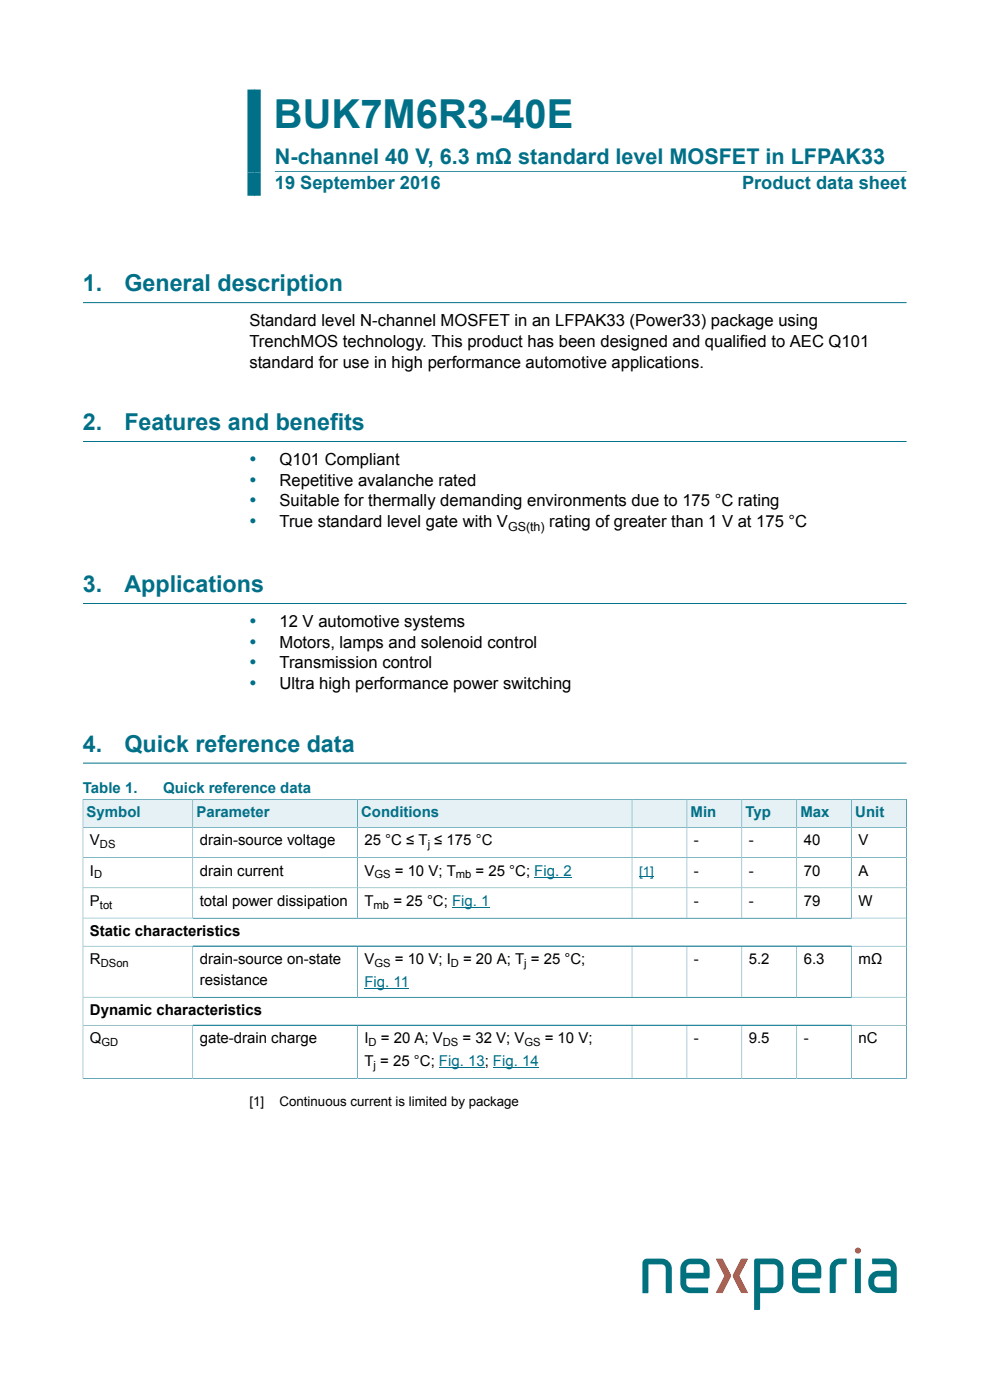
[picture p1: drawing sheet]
<svg xmlns="http://www.w3.org/2000/svg" width="210mm" height="297mm" viewBox="0 0 210 297" stroke-linecap="round" stroke-linejoin="round" font-family="sans-serif">
<defs><g id="words">
<text font-size="8.5" fill="#007088" x="58.1" y="27.2">BUK7M6R3-40E</text>
<g font-size="4.9" fill="#007088">
<text x="17.6" y="61.8">1.</text>
<text x="26.4" y="61.8">General description</text>
<text x="17.6" y="91.2">2.</text>
<text x="26.4" y="91.2">Features and benefits</text>
<text x="17.6" y="125.6">3.</text>
<text x="26.4" y="125.6">Applications</text>
<text x="17.6" y="159.5">4.</text>
<text x="26.4" y="159.5">Quick reference data</text>
</g>
<text font-size="4.6" fill="#007088" x="58.3" y="34.8">N-channel 40 V, 6.3 mΩ standard level MOSFET in LFPAK33</text>
<g font-size="4.2" fill="#007088">
<text x="52.9" y="98.8">•</text>
<text x="52.9" y="103.2">•</text>
<text x="52.9" y="107.6">•</text>
<text x="52.9" y="112">•</text>
<text x="52.9" y="133.2">•</text>
<text x="52.9" y="137.6">•</text>
<text x="52.9" y="142">•</text>
<text x="52.9" y="146.4">•</text>
</g>
<g font-size="3.9" fill="#007088">
<text x="58.3" y="40.1">19 September 2016</text>
<text x="157.4" y="40.1">Product data sheet</text>
</g>
<g font-size="3.5">
<text x="52.9" y="69.2">Standard level N-channel MOSFET in an LFPAK33 (Power33) package using</text>
<text x="52.9" y="73.6">TrenchMOS technology. This product has been designed and qualified to AEC Q101</text>
<text x="52.9" y="78">standard for use in high performance automotive applications.</text>
<text x="59.3" y="98.6">Q101 Compliant</text>
<text x="59.3" y="103">Repetitive avalanche rated</text>
<text x="59.3" y="107.4">Suitable for thermally demanding environments due to 175 °C rating</text>
<text x="59.3" y="111.9">True standard level gate with V</text>
<text x="116.5" y="111.9">rating of greater than 1 V at 175 °C</text>
<text x="59.3" y="133">12 V automotive systems</text>
<text x="59.3" y="137.4">Motors, lamps and solenoid control</text>
<text x="59.3" y="141.8">Transmission control</text>
<text x="59.3" y="146.2">Ultra high performance power switching</text>
</g>
<g font-size="3.2" fill="#007088">
<text x="17.6" y="168.2">Table 1.</text>
<text x="18.4" y="173.4">Symbol</text>
<text x="34.6" y="168.2">Quick reference data</text>
<text x="41.7" y="173.4">Parameter</text>
<text x="76.6" y="173.4">Conditions</text>
<text x="146.5" y="173.4">Min</text>
<text x="158.1" y="173.4">Typ</text>
<text x="169.8" y="173.4">Max</text>
<text x="181.4" y="173.4">Unit</text>
</g>
<g font-size="3.2">
<text x="19.1" y="179.3">V</text>
<text x="42.4" y="179.3">drain-source voltage</text>
<text x="77.3" y="179.3">25 °C ≤ T ≤ 175 °C</text>
<text x="147.2" y="179.3">-</text>
<text x="158.8" y="179.3">-</text>
<text x="170.5" y="179.3">40</text>
<text x="182.1" y="179.3">V</text>
<text x="19.1" y="185.7">I</text>
<text x="42.4" y="185.7">drain current</text>
<text x="77.3" y="185.7">V</text>
<text x="83.7" y="185.7">= 10 V; T</text>
<text x="100.9" y="185.7">= 25 °C; Fig. 2</text>
<text x="147.2" y="185.7">-</text>
<text x="158.8" y="185.7">-</text>
<text x="170.5" y="185.7">70</text>
<text x="182.1" y="185.7">A</text>
<text x="19.1" y="192.2">P</text>
<text x="42.4" y="192.2">total power dissipation</text>
<text x="77.3" y="192.2">T</text>
<text x="83.4" y="192.2">= 25 °C; Fig. 1</text>
<text x="147.2" y="192.2">-</text>
<text x="158.8" y="192.2">-</text>
<text x="170.5" y="192.2">79</text>
<text x="182.1" y="192.2">W</text>
<text x="19.1" y="198.6">Static characteristics</text>
<text x="19.1" y="204.5">R</text>
<text x="42.4" y="204.5">drain-source on-state</text>
<text x="42.4" y="208.9">resistance</text>
<text x="77.3" y="204.5">V</text>
<text x="83.7" y="204.5">= 10 V; I</text>
<text x="98.2" y="204.5">= 20 A; T = 25 °C;</text>
<text x="147.2" y="204.5">-</text>
<text x="158.8" y="204.5">5.2</text>
<text x="170.5" y="204.5">6.3</text>
<text x="182.1" y="204.5">mΩ</text>
<text x="19.1" y="215.3">Dynamic characteristics</text>
<text x="19.1" y="221.3">Q</text>
<text x="42.4" y="221.3">gate-drain charge</text>
<text x="77.3" y="221.3">I</text>
<text x="80.8" y="221.3">= 20 A; V</text>
<text x="98.1" y="221.3">= 32 V; V</text>
<text x="115.5" y="221.3">= 10 V;</text>
<text x="147.2" y="221.3">-</text>
<text x="158.8" y="221.3">9.5</text>
<text x="170.5" y="221.3">-</text>
<text x="182.1" y="221.3">nC</text>
<text x="77.3" y="226.2">T = 25 °C; Fig. 13; Fig. 14</text>
</g>
<text font-size="3.2" fill="#00f" x="77.3" y="209.4">Fig. 11</text>
<text font-size="2.8" fill="#00f" x="135.5" y="185.7">[1]</text>
<g font-size="2.8">
<text x="52.9" y="234.7">[1]</text>
<text x="59.3" y="234.7">Continuous current is limited by package</text>
</g>
<text font-size="2.6" x="107.8" y="112.5">GS(th)</text>
<g font-size="2.4">
<text x="21.2" y="179.9">DS</text>
<text x="90.7" y="179.9">j</text>
<text x="20" y="186.4">D</text>
<text x="79.4" y="186.4">GS</text>
<text x="96.7" y="186.4">mb</text>
<text x="21.2" y="192.8">tot</text>
<text x="79.3" y="192.8">mb</text>
<text x="21.4" y="205.1">DSon</text>
<text x="79.4" y="205.1">GS</text>
<text x="95.6" y="205.1">D</text>
<text x="111.2" y="205.1">j</text>
<text x="21.5" y="221.9">GD</text>
<text x="78.2" y="221.9">D</text>
<text x="93.9" y="221.9">DS</text>
<text x="111.2" y="221.9">GS</text>
<text x="79.3" y="226.8">j</text>
</g>
</g></defs>
<path d="M53.9 19v22.5" fill="none" stroke="#007088" stroke-width="2.8" stroke-linecap="butt"/>
<path d="M58.3 36.3h134M17.6 64.2h174.7M17.6 93.7h174.7M17.6 128h174.7M17.6 161.9h174.7" fill="none" stroke="#007088" stroke-width=".21"/>
<path d="M17.7 169.6h23.1v5.9h-23.1z" fill="#e5f1f4"/>
<path d="M17.6 169.5v6h23.3v-5.9h-23.4" fill="none" stroke="#007088" stroke-width=".21"/>
<path d="M41 169.6h34.8v5.9h-34.8z" fill="#e5f1f4"/>
<path d="M40.9 169.6h34.9v5.9h-34.9z" fill="none" stroke="#007088" stroke-width=".21"/>
<path d="M75.9 169.6h58.1v5.9h-58.1z" fill="#e5f1f4"/>
<path d="M75.8 169.6h58.3v5.9h-58.3z" fill="none" stroke="#007088" stroke-width=".21"/>
<path d="M134.1 169.6h11.5v5.9h-11.5z" fill="#e5f1f4"/>
<path d="M134.1 169.6h11.6v5.9h-11.6z" fill="none" stroke="#007088" stroke-width=".21"/>
<path d="M145.8 169.6h11.5v5.9h-11.5z" fill="#e5f1f4"/>
<path d="M145.7 169.6h11.7v5.9h-11.7z" fill="none" stroke="#007088" stroke-width=".21"/>
<path d="M157.4 169.6h11.5v5.9h-11.5z" fill="#e5f1f4"/>
<path d="M157.4 169.6h11.6v5.9h-11.6z" fill="none" stroke="#007088" stroke-width=".21"/>
<path d="M169.1 169.6h11.5v5.9h-11.5z" fill="#e5f1f4"/>
<path d="M169 169.6h11.7v5.9h-11.7z" fill="none" stroke="#007088" stroke-width=".21"/>
<path d="M180.7 169.6h11.5v5.9h-11.5z" fill="#e5f1f4"/>
<g fill="none" stroke="#007088" stroke-width=".21">
<path d="M40.9 175.5v19.3M75.8 175.5v19.3M134.1 175.5v19.3M145.7 175.5v19.3M157.4 175.5v19.3M169 175.5v19.3M192.3 175.5h-174.7v53.3M192.3 169.5v59.3M192.4 169.6h-11.7v25.2M17.6 181.9h174.7M17.6 188.3h174.7M17.6 194.8h174.7"/>
<path d="M17.6 200.7h174.7M17.6 211.5h174.7M17.6 217.5h174.7M40.9 200.7v10.8M40.9 217.5v11.3M75.8 200.7v10.8M75.8 217.5v11.3M134.1 200.7v10.8M134.1 217.5v11.3M145.7 200.7v10.8M145.7 217.5v11.3M157.4 200.7v10.8"/>
<path d="M157.4 217.5v11.3M169 200.7v10.8M169 217.5v11.3M180.7 200.7v10.8M180.7 217.5v11.3M17.5 228.8h174.9"/>
</g>
<path d="M95.9 192.5h7.9M113.3 186.1h8M135.5 186h3.2M77.3 209.7h9.5M93.1 226.5h9.7M104.6 226.5h9.7" fill="none" stroke="#00f" stroke-width=".21"/>
<g fill="#00717d">
<path d="M136.6 267.3l.6-.3h3.2a2.13 2.13 0 0 1 2.1 2.1v5.2h-1.1l-.2-.1v-5.1a.87 .87 0 0 0-.8-.9h-2.9v6l-.1 .1h-1.1v-6.3z"/>
<path d="M176.6 267.6a3.2 3.2 0 0 1 3-.6l-.1 1.1-1.4 .1a.87 .87 0 0 0-.8 .9v5l-.2 .2h-1.1v-5.2l.1-.5z"/>
<path d="M181.3 267h1.1l.2 .2v7.1h-1.1l-.2-.1z"/>
<path d="M160 267.2v10.7h1.1l.1-.2v-3.4h2.8a2.13 2.13 0 0 0 2.2-2.1v-3.1a2.09 2.09 0 0 0-2.1-2.1h-3.7zM161.3 268.2h2.8a.87 .87 0 0 1 .8 .9v3.2a.87 .87 0 0 1-.8 .8h-2.8z"/>
<path d="M185 267v1l.2 .2h2.9a1 1 0 0 1 .8 1.4h-2.6a2.37 2.37 0 0 0-2.1 2.4 2.37 2.37 0 0 0 2.1 2.3h3.4l.5-.2v-5a2.13 2.13 0 0 0-2.1-2.1zM185.7 271.1l.6-.3h2.6v2.3h-2.6a1.21 1.21 0 0 1-.9-.8 1.21 1.21 0 0 1 .3-1.2z"/>
</g>
<circle cx="182" cy="265.3" r=".64" fill="#f05128"/>
<g fill="#00717d">
<path d="M145.8 268.4l.6-.2h2a.87 .87 0 0 1 .8 .9v.9h-3.6v-.9zM144.9 267.6a2.31 2.31 0 0 0-.6 1.9v2.4a2.13 2.13 0 0 0 2.1 2.4h3.8v-1l-.1-.2h-3.7a.87 .87 0 0 1-.8-.8v-1.1h4.8a3.7 3.7 0 0 0 .1-2.6 2.13 2.13 0 0 0-2.1-1.6 3.7 3.7 0 0 0-3.5 .6z"/>
<path d="M169.5 268.4l.6-.2h2a.87 .87 0 0 1 .8 .9v.9h-3.6v-.9zM168.6 267.6a2.31 2.31 0 0 0-.6 1.9v2.4a2.15 2.15 0 0 0 2.1 2.4h3.8v-1l-.2-.2h-3.6a.87 .87 0 0 1-.8-.8v-1.1h4.8a3.7 3.7 0 0 0 0-2.6 2.13 2.13 0 0 0-2-1.6 3.7 3.7 0 0 0-3.5 .6z"/>
</g>
<g fill="#f05128">
<path d="M151.9 267.1l1.1-.1 .3 .2 1.5 2.8a1.04 1.04 0 0 1 0 1.4l-1.4 2.8-.4 .1h-1.1l1.8-3.6z"/>
<path d="M157.1 267.2l.4-.2 1.1 .1-1.8 3.6 1.8 3.6h-1.1l-.4-.1-1.4-2.8a1.04 1.04 0 0 1 0-1.4z"/>
</g>
<use href="#words"/>
</svg>
